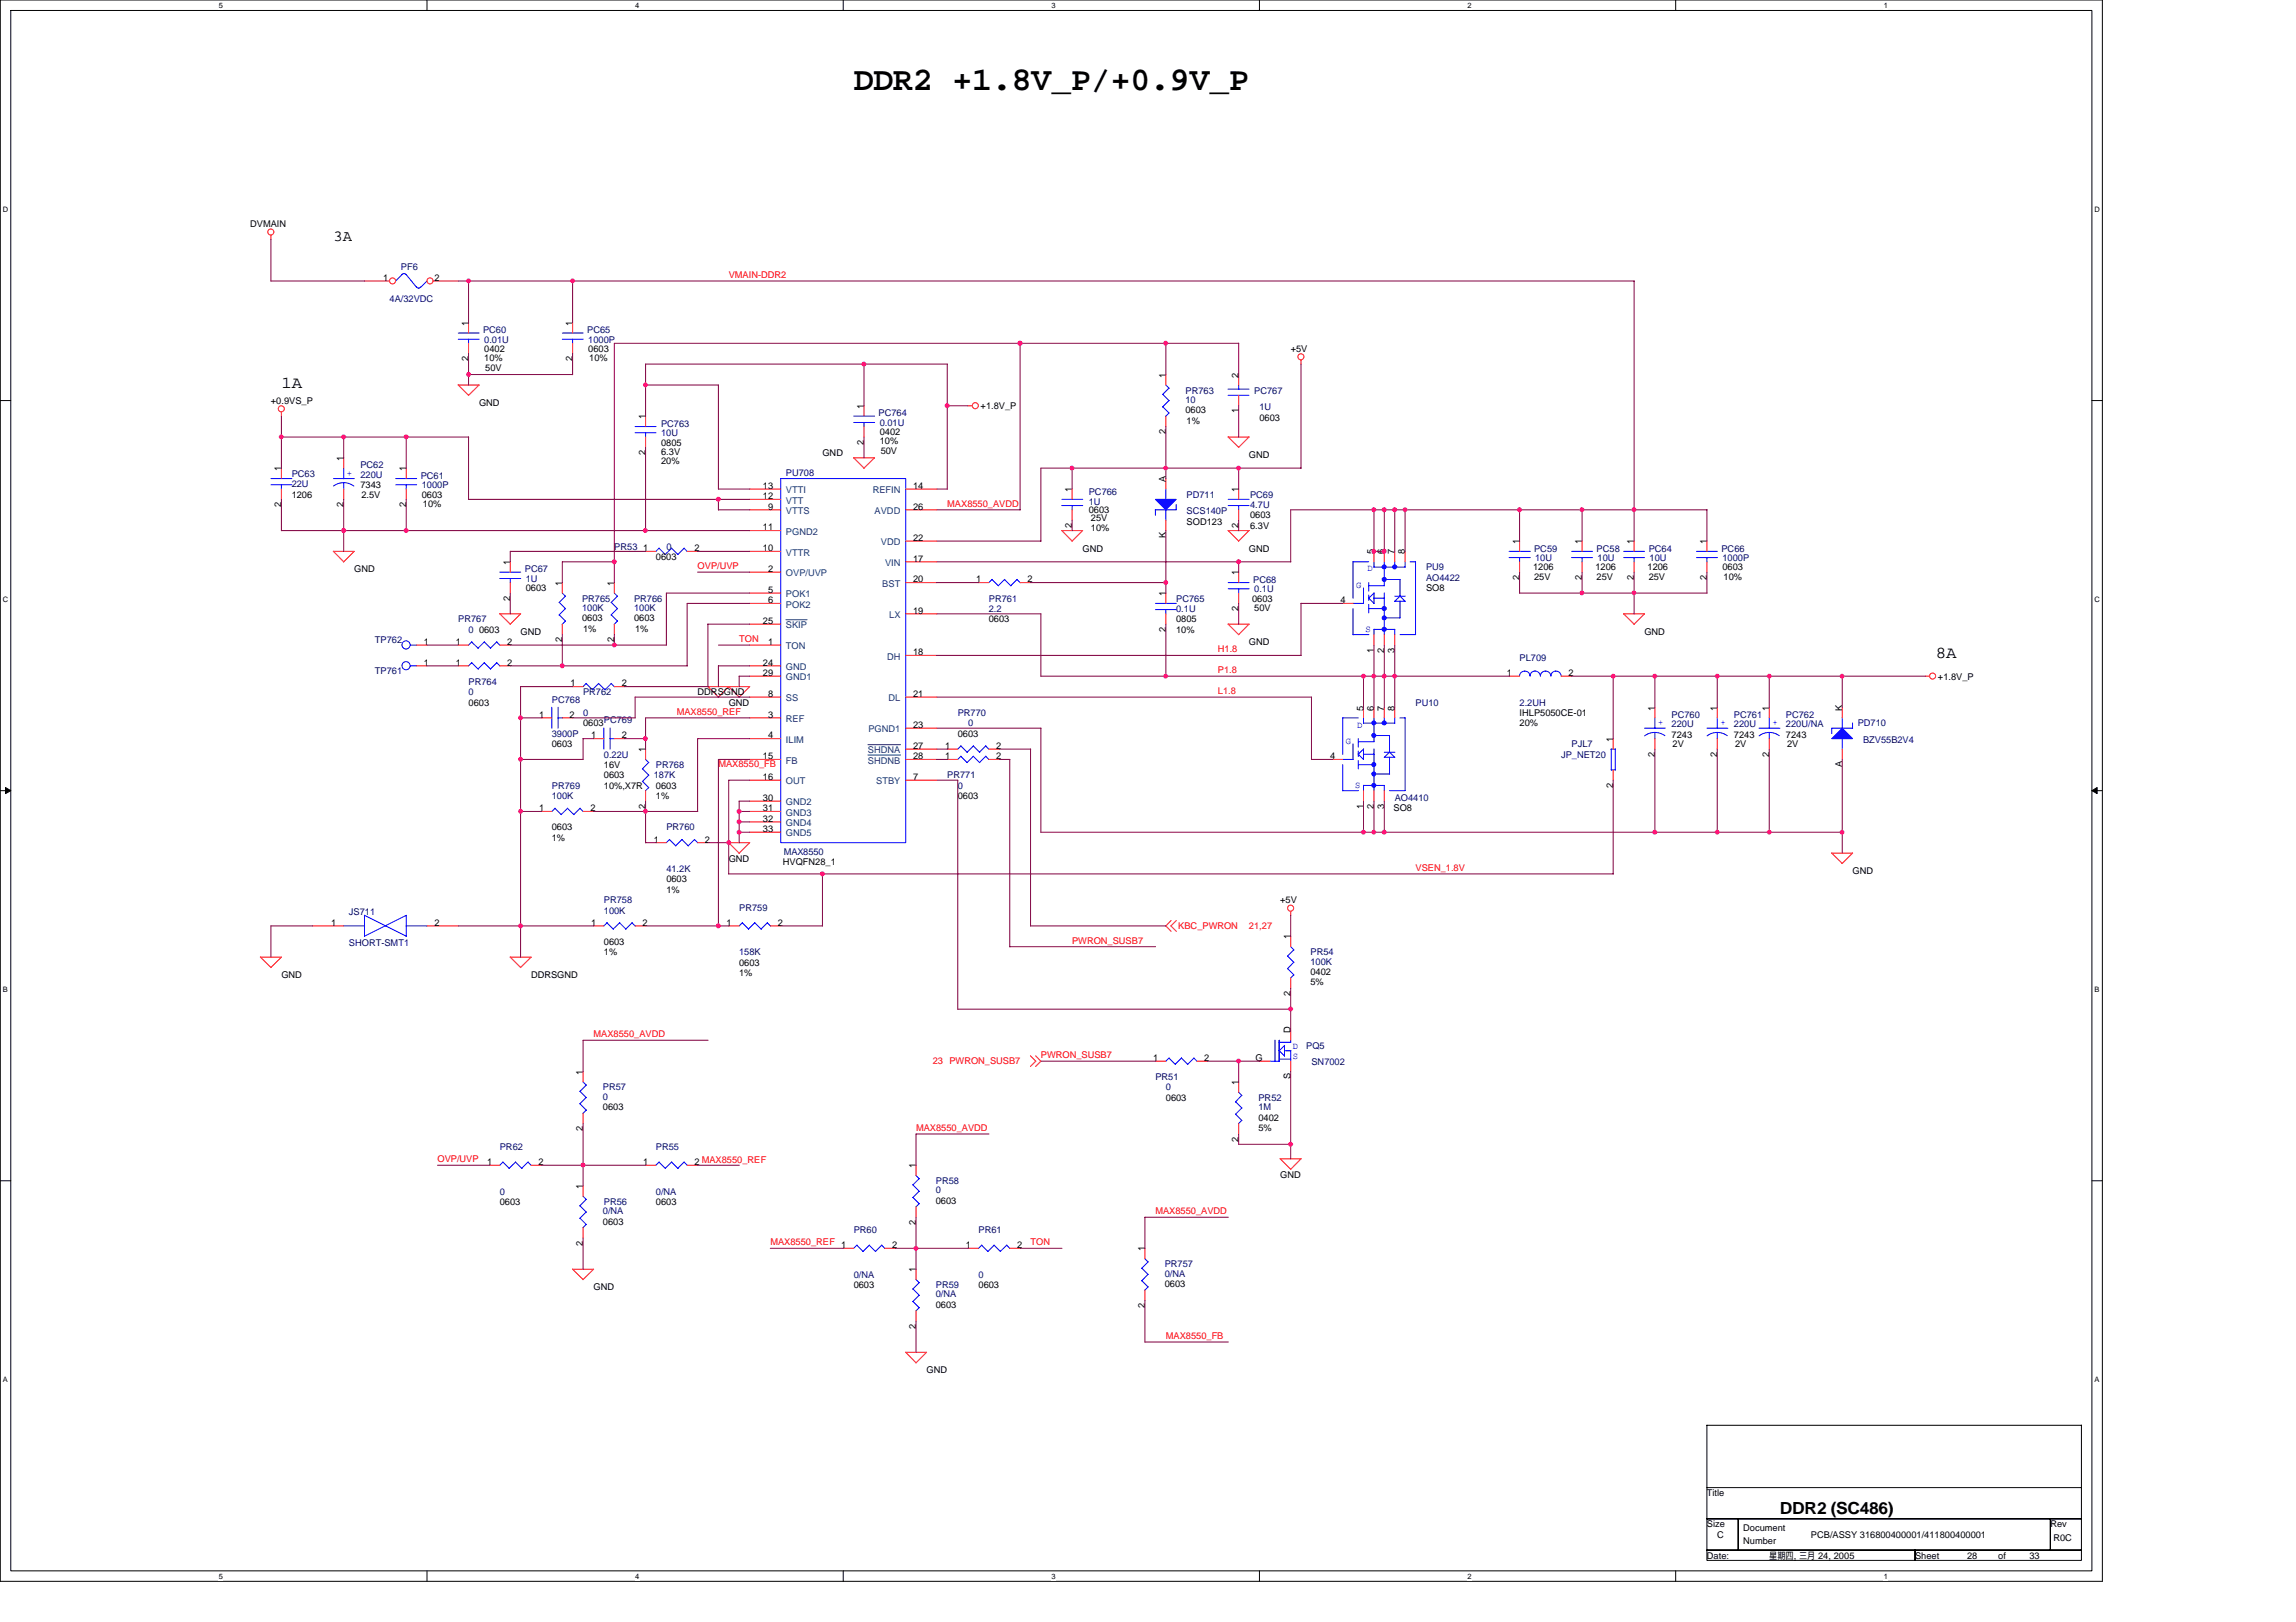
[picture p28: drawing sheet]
<svg xmlns="http://www.w3.org/2000/svg" width="297mm" height="210mm" viewBox="0 0 297 210" stroke-linecap="round" stroke-linejoin="round" font-family="sans-serif">
<defs><g id="words">
<text font-size="4.3" x="110.4" y="11.7">DDR2 +1.8V_P/+0.9V_P</text>
<g font-size="2.2">
<text x="36.4" y="50.2">1A</text>
<text x="250.4" y="85.2">8A</text>
<text x="230.2" y="195.9">DDR2 (SC486)</text>
</g>
<text font-size="2" x="43.1" y="31.2">3A</text>
<g font-size="1.2">
<text x="32.4" y="29.4">DVMAIN</text>
<text x="49.6" y="36.3">1</text>
<text x="56.2" y="36.3">2</text>
<text x="60.6" y="46.8" transform="rotate(-90 60.6 46.8)">2</text>
<text x="60.6" y="42.1" transform="rotate(-90 60.6 42.1)">1</text>
<text x="62.6" y="45.5">0402</text>
<text x="62.6" y="46.7">10%</text>
<text x="62.8" y="48">50V</text>
<text x="74.1" y="46.8" transform="rotate(-90 74.1 46.8)">2</text>
<text x="74.1" y="42.1" transform="rotate(-90 74.1 42.1)">1</text>
<text x="76.1" y="45.5">0603</text>
<text x="76.2" y="46.7">10%</text>
<text x="167" y="45.5">+5V</text>
<text x="35" y="52.3">+0.9VS_P</text>
<text x="62" y="52.5">GND</text>
<text x="111.8" y="52.9" transform="rotate(-90 111.8 52.9)">1</text>
<text x="126.9" y="52.9">+1.8V_P</text>
<text x="150.8" y="48.9" transform="rotate(-90 150.8 48.9)">1</text>
<text x="153.4" y="53.5">0603</text>
<text x="160.2" y="53.5" transform="rotate(-90 160.2 53.5)">1</text>
<text x="160.2" y="48.9" transform="rotate(-90 160.2 48.9)">2</text>
<text x="44.4" y="59.6" transform="rotate(-90 44.4 59.6)">1</text>
<text x="83.5" y="58.9" transform="rotate(-90 83.5 58.9)">2</text>
<text x="83.5" y="54.3" transform="rotate(-90 83.5 54.3)">1</text>
<text x="85.5" y="58.9">6.3V</text>
<text x="85.5" y="57.7">0805</text>
<text x="106.4" y="59">GND</text>
<text x="111.8" y="57.6" transform="rotate(-90 111.8 57.6)">2</text>
<text x="113.8" y="56.3">0402</text>
<text x="113.8" y="57.5">10%</text>
<text x="113.9" y="58.7">50V</text>
<text x="150.8" y="56.2" transform="rotate(-90 150.8 56.2)">2</text>
<text x="153.5" y="54.8">1%</text>
<text x="161.6" y="59.3">GND</text>
<text x="162.9" y="54.4">0603</text>
<text x="36.4" y="65.6" transform="rotate(-90 36.4 65.6)">2</text>
<text x="36.4" y="61" transform="rotate(-90 36.4 61)">1</text>
<text x="37.7" y="64.4">1206</text>
<text x="44.4" y="65.6" transform="rotate(-90 44.4 65.6)">2</text>
<text x="46.6" y="63.2">7343</text>
<text x="46.8" y="64.4">2.5V</text>
<text x="52.5" y="65.6" transform="rotate(-90 52.5 65.6)">2</text>
<text x="52.5" y="61" transform="rotate(-90 52.5 61)">1</text>
<text x="54.6" y="64.4">0603</text>
<text x="54.7" y="65.6">10%</text>
<text x="85.5" y="60.1">20%</text>
<text x="98.7" y="64.6">12</text>
<text x="98.7" y="63.3">13</text>
<text x="99.4" y="66">9</text>
<text x="118.1" y="63.3">14</text>
<text x="118.1" y="66">26</text>
<text x="138.7" y="63.7" transform="rotate(-90 138.7 63.7)">1</text>
<text x="150.8" y="62.3" transform="rotate(-90 150.8 62.3)">A</text>
<text x="160.2" y="63.7" transform="rotate(-90 160.2 63.7)">1</text>
<text x="83.2" y="71.3">1</text>
<text x="89.8" y="71.3">2</text>
<text x="98.7" y="71.3">10</text>
<text x="98.7" y="68.6">11</text>
<text x="118.1" y="70">22</text>
<text x="138.7" y="68.3" transform="rotate(-90 138.7 68.3)">2</text>
<text x="140.1" y="71.4">GND</text>
<text x="140.9" y="66.4">0603</text>
<text x="141.1" y="67.5">25V</text>
<text x="141.1" y="68.7">10%</text>
<text x="150.8" y="69.7" transform="rotate(-90 150.8 69.7)">K</text>
<text x="153.5" y="67.9">SOD123</text>
<text x="160.2" y="68.3" transform="rotate(-90 160.2 68.3)">2</text>
<text x="161.6" y="71.4">GND</text>
<text x="161.7" y="68.4">6.3V</text>
<text x="161.7" y="67.1">0603</text>
<text x="177.7" y="71.8" transform="rotate(-90 177.7 71.8)">5</text>
<text x="179.1" y="71.8" transform="rotate(-90 179.1 71.8)">6</text>
<text x="180.4" y="71.8" transform="rotate(-90 180.4 71.8)">7</text>
<text x="181.8" y="71.8" transform="rotate(-90 181.8 71.8)">8</text>
<text x="196.6" y="70.4" transform="rotate(-90 196.6 70.4)">1</text>
<text x="204.7" y="70.4" transform="rotate(-90 204.7 70.4)">1</text>
<text x="211.4" y="70.4" transform="rotate(-90 211.4 70.4)">1</text>
<text x="220.8" y="70.4" transform="rotate(-90 220.8 70.4)">1</text>
<text x="45.8" y="74.1">GND</text>
<text x="66" y="77.7" transform="rotate(-90 66 77.7)">2</text>
<text x="66" y="73.1" transform="rotate(-90 66 73.1)">1</text>
<text x="68" y="76.5">0603</text>
<text x="72.7" y="75.8" transform="rotate(-90 72.7 75.8)">1</text>
<text x="79.5" y="75.8" transform="rotate(-90 79.5 75.8)">1</text>
<text x="84.9" y="72.5">0603</text>
<text x="99.4" y="74">2</text>
<text x="99.4" y="76.7">5</text>
<text x="118.1" y="72.7">17</text>
<text x="118.1" y="75.4">20</text>
<text x="126.3" y="75.4">1</text>
<text x="132.9" y="75.4">2</text>
<text x="150.8" y="77.1" transform="rotate(-90 150.8 77.1)">1</text>
<text x="160.2" y="74.4" transform="rotate(-90 160.2 74.4)">1</text>
<text x="162" y="77.9">0603</text>
<text x="184.5" y="76.5">SO8</text>
<text x="196.6" y="75.1" transform="rotate(-90 196.6 75.1)">2</text>
<text x="198.3" y="73.8">1206</text>
<text x="198.5" y="75">25V</text>
<text x="204.7" y="75.1" transform="rotate(-90 204.7 75.1)">2</text>
<text x="206.4" y="73.8">1206</text>
<text x="206.6" y="75">25V</text>
<text x="211.4" y="75.1" transform="rotate(-90 211.4 75.1)">2</text>
<text x="213.1" y="73.8">1206</text>
<text x="213.3" y="75">25V</text>
<text x="220.8" y="75.1" transform="rotate(-90 220.8 75.1)">2</text>
<text x="222.8" y="73.8">0603</text>
<text x="223" y="75">10%</text>
<text x="54.8" y="83.5">1</text>
<text x="59" y="83.5">1</text>
<text x="62" y="81.9">0603</text>
<text x="65.6" y="83.5">2</text>
<text x="67.3" y="82.1">GND</text>
<text x="72.7" y="83.1" transform="rotate(-90 72.7 83.1)">2</text>
<text x="75.3" y="80.4">0603</text>
<text x="75.4" y="81.7">1%</text>
<text x="79.5" y="83.1" transform="rotate(-90 79.5 83.1)">2</text>
<text x="82" y="80.4">0603</text>
<text x="82.2" y="81.7">1%</text>
<text x="98.7" y="80.8">25</text>
<text x="99.4" y="83.5">1</text>
<text x="99.4" y="78.1">6</text>
<text x="118.1" y="79.4">19</text>
<text x="127.9" y="80.5">0603</text>
<text x="150.8" y="81.8" transform="rotate(-90 150.8 81.8)">2</text>
<text x="152.2" y="80.5">0805</text>
<text x="152.2" y="81.9">10%</text>
<text x="160.2" y="79.1" transform="rotate(-90 160.2 79.1)">2</text>
<text x="161.6" y="83.5">GND</text>
<text x="162.3" y="79.1">50V</text>
<text x="173.4" y="78.1">4</text>
<text x="212.7" y="82.1">GND</text>
<text x="54.8" y="86.1">1</text>
<text x="59" y="86.1">1</text>
<text x="65.6" y="86.1">2</text>
<text x="73.8" y="88.8">1</text>
<text x="80.4" y="88.8">2</text>
<text x="90.3" y="90">DDRSGND</text>
<text x="98.7" y="86.1">24</text>
<text x="98.7" y="87.5">29</text>
<text x="118.1" y="84.8">18</text>
<text x="177.7" y="84.5" transform="rotate(-90 177.7 84.5)">1</text>
<text x="179.1" y="84.5" transform="rotate(-90 179.1 84.5)">2</text>
<text x="180.4" y="84.5" transform="rotate(-90 180.4 84.5)">3</text>
<text x="195" y="87.5">1</text>
<text x="202.9" y="87.5">2</text>
<text x="250.7" y="87.9">+1.8V_P</text>
<text x="60.6" y="91.3">0603</text>
<text x="69.8" y="92.9">1</text>
<text x="73.7" y="92.9">2</text>
<text x="75.4" y="94">0603</text>
<text x="76.5" y="95.6">1</text>
<text x="80.4" y="95.6">2</text>
<text x="94.3" y="91.3">GND</text>
<text x="99.4" y="90.2">8</text>
<text x="99.4" y="92.9">3</text>
<text x="99.4" y="95.6">4</text>
<text x="118.1" y="90.2">21</text>
<text x="118.1" y="94.2">23</text>
<text x="123.9" y="95.3">0603</text>
<text x="176.4" y="91.9" transform="rotate(-90 176.4 91.9)">5</text>
<text x="177.7" y="91.9" transform="rotate(-90 177.7 91.9)">6</text>
<text x="179.1" y="91.9" transform="rotate(-90 179.1 91.9)">7</text>
<text x="180.4" y="91.9" transform="rotate(-90 180.4 91.9)">8</text>
<text x="196.6" y="92.6">IHLP5050CE-01</text>
<text x="196.6" y="94">20%</text>
<text x="208.7" y="96" transform="rotate(-90 208.7 96)">1</text>
<text x="214.1" y="91.9" transform="rotate(-90 214.1 91.9)">1</text>
<text x="216.3" y="95.5">7243</text>
<text x="222.1" y="91.9" transform="rotate(-90 222.1 91.9)">1</text>
<text x="224.3" y="95.5">7243</text>
<text x="228.9" y="91.9" transform="rotate(-90 228.9 91.9)">1</text>
<text x="231.1" y="95.5">7243</text>
<text x="238.3" y="91.9" transform="rotate(-90 238.3 91.9)">K</text>
<text x="71.4" y="96.7">0603</text>
<text x="78.1" y="99.4">16V</text>
<text x="78.1" y="100.7">0603</text>
<text x="83.5" y="97.3" transform="rotate(-90 83.5 97.3)">1</text>
<text x="98.7" y="98.3">15</text>
<text x="98.7" y="100.9">16</text>
<text x="118.1" y="100.9">7</text>
<text x="118.1" y="96.9">27</text>
<text x="118.1" y="98.3">28</text>
<text x="122.3" y="96.9">1</text>
<text x="122.3" y="98.3">1</text>
<text x="128.9" y="96.9">2</text>
<text x="128.9" y="98.3">2</text>
<text x="172.1" y="98.3">4</text>
<text x="208.7" y="102" transform="rotate(-90 208.7 102)">2</text>
<text x="214.1" y="97.9" transform="rotate(-90 214.1 97.9)">2</text>
<text x="216.4" y="96.7">2V</text>
<text x="222.1" y="97.9" transform="rotate(-90 222.1 97.9)">2</text>
<text x="224.5" y="96.7">2V</text>
<text x="228.9" y="97.9" transform="rotate(-90 228.9 97.9)">2</text>
<text x="231.2" y="96.7">2V</text>
<text x="238.3" y="99.3" transform="rotate(-90 238.3 99.3)">A</text>
<text x="69.8" y="105">1</text>
<text x="71.4" y="107.5">0603</text>
<text x="76.4" y="105">2</text>
<text x="78.1" y="102.1">10%,X7R</text>
<text x="83.5" y="104.7" transform="rotate(-90 83.5 104.7)">2</text>
<text x="84.9" y="102.1">0603</text>
<text x="84.9" y="103.4">1%</text>
<text x="98.7" y="103.7">30</text>
<text x="98.7" y="105">31</text>
<text x="98.7" y="106.3">32</text>
<text x="98.7" y="107.7">33</text>
<text x="123.9" y="103.4">0603</text>
<text x="176.4" y="104.7" transform="rotate(-90 176.4 104.7)">1</text>
<text x="177.7" y="104.7" transform="rotate(-90 177.7 104.7)">2</text>
<text x="179.1" y="104.7" transform="rotate(-90 179.1 104.7)">3</text>
<text x="180.3" y="104.9">SO8</text>
<text x="71.4" y="108.8">1%</text>
<text x="84.6" y="109">1</text>
<text x="91.2" y="109">2</text>
<text x="94.3" y="111.5">GND</text>
<text x="101.3" y="111.9">HVQFN28_1</text>
<text x="239.7" y="113.1">GND</text>
<text x="42.8" y="119.8">1</text>
<text x="56.2" y="119.8">2</text>
<text x="76.5" y="119.8">1</text>
<text x="83.1" y="119.8">2</text>
<text x="86.2" y="114.2">0603</text>
<text x="86.2" y="115.5">1%</text>
<text x="94" y="119.8">1</text>
<text x="100.6" y="119.8">2</text>
<text x="165.6" y="116.9">+5V</text>
<text x="78.1" y="122.3">0603</text>
<text x="78.1" y="123.6">1%</text>
<text x="95.6" y="125">0603</text>
<text x="167" y="121.6" transform="rotate(-90 167 121.6)">1</text>
<text x="36.4" y="126.6">GND</text>
<text x="68.7" y="126.6">DDRSGND</text>
<text x="95.6" y="126.3">1%</text>
<text x="167" y="128.9" transform="rotate(-90 167 128.9)">2</text>
<text x="169.5" y="126.2">0402</text>
<text x="169.5" y="127.5">5%</text>
<text x="149.2" y="137.3">1</text>
<text x="155.8" y="137.3">2</text>
<text x="162.4" y="137.3">G</text>
<text x="167" y="133.7" transform="rotate(-90 167 133.7)">D</text>
<text x="75.4" y="139.1" transform="rotate(-90 75.4 139.1)">1</text>
<text x="78" y="143.7">0603</text>
<text x="150.8" y="142.5">0603</text>
<text x="160.2" y="140.4" transform="rotate(-90 160.2 140.4)">1</text>
<text x="167" y="139.7" transform="rotate(-90 167 139.7)">S</text>
<text x="75.4" y="146.4" transform="rotate(-90 75.4 146.4)">2</text>
<text x="160.2" y="147.7" transform="rotate(-90 160.2 147.7)">2</text>
<text x="162.8" y="145">0402</text>
<text x="162.8" y="146.4">5%</text>
<text x="63" y="150.8">1</text>
<text x="64.7" y="155.9">0603</text>
<text x="69.7" y="150.8">2</text>
<text x="75.4" y="153.9" transform="rotate(-90 75.4 153.9)">1</text>
<text x="83.2" y="150.8">1</text>
<text x="84.9" y="155.9">0603</text>
<text x="89.8" y="150.8">2 MAX8550_REF</text>
<text x="118.5" y="151.2" transform="rotate(-90 118.5 151.2)">1</text>
<text x="121.1" y="155.8">0603</text>
<text x="165.6" y="152.4">GND</text>
<text x="75.4" y="161.2" transform="rotate(-90 75.4 161.2)">2</text>
<text x="78" y="158.5">0603</text>
<text x="108.8" y="161.5">1</text>
<text x="115.4" y="161.5">2</text>
<text x="118.5" y="158.5" transform="rotate(-90 118.5 158.5)">2</text>
<text x="125" y="161.5">1</text>
<text x="131.6" y="161.5">2</text>
<text x="148.1" y="161.9" transform="rotate(-90 148.1 161.9)">1</text>
<text x="76.8" y="167">GND</text>
<text x="110.4" y="166.7">0603</text>
<text x="118.5" y="164.6" transform="rotate(-90 118.5 164.6)">1</text>
<text x="126.6" y="166.7">0603</text>
<text x="150.7" y="166.6">0603</text>
<text x="118.5" y="172" transform="rotate(-90 118.5 172)">2</text>
<text x="121.1" y="169.2">0603</text>
<text x="148.1" y="169.3" transform="rotate(-90 148.1 169.3)">2</text>
<text x="119.9" y="177.7">GND</text>
<text x="220.8" y="193.6">Title</text>
<text x="220.8" y="197.7">Size</text>
<text x="265.3" y="197.7">Rev</text>
<text x="220.8" y="201.7">Date:</text>
<text x="222.2" y="199">C</text>
<text x="225.5" y="198.2">Document</text>
<text x="225.5" y="199.8">Number</text>
<text x="228.9" y="201.7">星期四, 三月 24, 2005</text>
<text x="234.3" y="199">PCB/ASSY 316800400001/411800400001</text>
<text x="247.8" y="201.7">Sheet</text>
<text x="254.5" y="201.7">28</text>
<text x="258.5" y="201.7">of</text>
<text x="262.5" y="201.7">33</text>
<text x="265.7" y="199.4">R0C</text>
</g>
<g font-size="1.2" fill="#000080">
<text x="51.9" y="34.9">PF6</text>
<text x="50.4" y="39.1">4A/32VDC</text>
<text x="62.5" y="43.1">PC60</text>
<text x="62.6" y="44.3">0.01U</text>
<text x="76" y="43.1">PC65</text>
<text x="76.1" y="44.3">1000P</text>
<text x="113.7" y="53.9">PC764</text>
<text x="153.4" y="50.9">PR763</text>
<text x="153.4" y="52.1">10</text>
<text x="162.3" y="50.9">PC767</text>
<text x="162.9" y="53.1">1U</text>
<text x="85.5" y="55.2">PC763</text>
<text x="85.5" y="56.4">10U</text>
<text x="113.8" y="55.1">0.01U</text>
<text x="37.7" y="61.7">PC63</text>
<text x="37.7" y="63">22U</text>
<text x="46.6" y="60.6">PC62</text>
<text x="46.6" y="61.8">220U</text>
<text x="54.4" y="62">PC61</text>
<text x="54.6" y="63.2">1000P</text>
<text x="101.7" y="61.6">PU708</text>
<text x="140.9" y="64.1">PC766</text>
<text x="140.9" y="65.3">1U</text>
<text x="153.5" y="64.4">PD711</text>
<text x="161.7" y="64.4">PC69</text>
<text x="161.7" y="65.7">4.7U</text>
<text x="79.5" y="71.1">PR53</text>
<text x="86.2" y="71.1">0</text>
<text x="153.5" y="66.5">SCS140P</text>
<text x="198.5" y="71.4">PC59</text>
<text x="206.6" y="71.4">PC58</text>
<text x="213.3" y="71.4">PC64</text>
<text x="222.7" y="71.4">PC66</text>
<text x="67.9" y="74.1">PC67</text>
<text x="68" y="75.3">1U</text>
<text x="75.3" y="77.9">PR765</text>
<text x="82" y="77.9">PR766</text>
<text x="127.9" y="77.9">PR761</text>
<text x="152.2" y="77.9">PC765</text>
<text x="162.1" y="75.4">PC68</text>
<text x="162.3" y="76.6">0.1U</text>
<text x="184.5" y="73.8">PU9</text>
<text x="184.5" y="75.1">AO4422</text>
<text x="198.6" y="72.6">10U</text>
<text x="206.7" y="72.6">10U</text>
<text x="213.4" y="72.6">10U</text>
<text x="222.8" y="72.6">1000P</text>
<text x="48.5" y="83.2">TP762</text>
<text x="59.3" y="80.5">PR767</text>
<text x="60.6" y="81.9">0</text>
<text x="75.3" y="79.1">100K</text>
<text x="82" y="79.1">100K</text>
<text x="127.9" y="79.2">2.2</text>
<text x="152.2" y="79.2">0.1U</text>
<text x="48.5" y="87.3">TP761</text>
<text x="60.6" y="88.6">PR764</text>
<text x="60.6" y="90">0</text>
<text x="75.4" y="90">PR762</text>
<text x="196.6" y="85.5">PL709</text>
<text x="71.4" y="90.9">PC768</text>
<text x="71.4" y="95.3">3900P</text>
<text x="75.4" y="92.6">0</text>
<text x="78.1" y="93.6">PC769</text>
<text x="123.9" y="92.6">PR770</text>
<text x="125.2" y="94">0</text>
<text x="183.1" y="91.3">PU10</text>
<text x="196.6" y="91.3">2.2UH</text>
<text x="216.3" y="92.9">PC760</text>
<text x="216.3" y="94.1">220U</text>
<text x="224.3" y="92.9">PC761</text>
<text x="224.3" y="94.1">220U</text>
<text x="231.1" y="92.9">PC762</text>
<text x="231.1" y="94.1">220U/NA</text>
<text x="240.3" y="94">PD710</text>
<text x="78.1" y="98">0.22U</text>
<text x="84.6" y="100.7">187K</text>
<text x="84.9" y="99.4">PR768</text>
<text x="122.6" y="100.7">PR771</text>
<text x="202" y="98">JP_NET20</text>
<text x="203.3" y="96.7">PJL7</text>
<text x="241" y="96.2">BZV55B2V4</text>
<text x="71.4" y="102.1">PR769</text>
<text x="71.4" y="103.4">100K</text>
<text x="86.2" y="107.5">PR760</text>
<text x="123.9" y="102.1">0</text>
<text x="180.4" y="103.7">AO4410</text>
<text x="86.2" y="112.8">41.2K</text>
<text x="101.4" y="110.7">MAX8550</text>
<text x="45.1" y="118.4">JS711</text>
<text x="78.1" y="116.9">PR758</text>
<text x="78.1" y="118.2">100K</text>
<text x="95.6" y="117.8">PR759</text>
<text x="45.1" y="122.4">SHORT-SMT1</text>
<text x="95.6" y="123.6">158K</text>
<text x="169.5" y="123.6">PR54</text>
<text x="169.5" y="124.8">100K</text>
<text x="169" y="135.7">PQ5</text>
<text x="169.7" y="137.9">SN7002</text>
<text x="78" y="141.1">PR57</text>
<text x="78" y="142.3">0</text>
<text x="149.5" y="139.8">PR51</text>
<text x="150.8" y="141.1">0</text>
<text x="162.8" y="142.5">PR52</text>
<text x="162.8" y="143.7">1M</text>
<text x="64.7" y="148.8">PR62</text>
<text x="84.9" y="148.8">PR55</text>
<text x="64.7" y="154.6">0</text>
<text x="78.1" y="155.9">PR56</text>
<text x="84.9" y="154.6">0/NA</text>
<text x="121.1" y="153.2">PR58</text>
<text x="121.1" y="154.4">0</text>
<text x="78" y="157.1">0/NA</text>
<text x="110.4" y="159.6">PR60</text>
<text x="126.6" y="159.6">PR61</text>
<text x="110.4" y="165.4">0/NA</text>
<text x="121.1" y="166.7">PR59</text>
<text x="121.1" y="167.9">0/NA</text>
<text x="126.6" y="165.4">0</text>
<text x="150.7" y="164">PR757</text>
<text x="150.7" y="165.2">0/NA</text>
</g>
<g font-size="1.2" fill="#f00">
<text x="94.3" y="36">VMAIN-DDR2</text>
<text x="122.6" y="65.6">MAX8550_AVDD</text>
<text x="90.3" y="73.7">OVP/UVP</text>
<text x="95.6" y="83.1">TON</text>
<text x="157.6" y="84.4">H1.8</text>
<text x="157.6" y="87.1">P1.8</text>
<text x="157.6" y="89.8">L1.8</text>
<text x="87.5" y="92.5">MAX8550_REF</text>
<text x="92.9" y="99.3">MAX8550_FB</text>
<text x="183.1" y="112.7">VSEN_1.8V</text>
<text x="138.7" y="122.1">PWRON_SUSB7</text>
<text x="152.4" y="120.2">KBC_PWRON</text>
<text x="161.6" y="120.2">21,27</text>
<text x="76.8" y="134.2">MAX8550_AVDD</text>
<text x="120.7" y="137.8">23 PWRON_SUSB7</text>
<text x="134.7" y="136.9">PWRON_SUSB7</text>
<text x="118.5" y="146.4">MAX8550_AVDD</text>
<text x="56.6" y="150.4">OVP/UVP</text>
<text x="99.7" y="161.2">MAX8550_REF</text>
<text x="133.3" y="161.2">TON</text>
<text x="149.5" y="157.1">MAX8550_AVDD</text>
<text x="150.8" y="173.3">MAX8550_FB</text>
</g>
<g font-size="1.2" fill="#00f">
<text x="44.9" y="61.6">+</text>
<text x="175.4" y="76.1">G</text>
<text x="176.9" y="74">D</text>
<text x="176.7" y="81.7">S</text>
<text x="175.6" y="94.1">D</text>
<text x="214.5" y="93.9">+</text>
<text x="222.6" y="93.9">+</text>
<text x="229.3" y="93.9">+</text>
<text x="174.1" y="96.3">G</text>
<text x="175.3" y="101.9">S</text>
<text x="167.3" y="135.7">D</text>
<text x="167.3" y="137.1">S</text>
</g>
<g font-size="1.2" fill="#004080">
<text x="101.7" y="65.2">VTT</text>
<text x="101.7" y="63.8">VTTI</text>
<text x="112.9" y="63.8">REFIN</text>
<text x="101.7" y="66.5">VTTS</text>
<text x="101.7" y="71.9">VTTR</text>
<text x="101.7" y="69.2">PGND2</text>
<text x="113.2" y="66.5">AVDD</text>
<text x="114" y="70.6">VDD</text>
<text x="101.7" y="74.6">OVP/UVP</text>
<text x="101.7" y="77.3">POK1</text>
<text x="114.1" y="75.9">BST</text>
<text x="114.5" y="73.3">VIN</text>
<text x="101.7" y="81.3">SKIP</text>
<text x="101.7" y="78.6">POK2</text>
<text x="115" y="80">LX</text>
<text x="101.7" y="84">TON</text>
<text x="101.7" y="86.7">GND</text>
<text x="101.7" y="88.1">GND1</text>
<text x="114.8" y="85.4">DH</text>
<text x="101.7" y="90.8">SS</text>
<text x="101.7" y="93.5">REF</text>
<text x="112.3" y="94.8">PGND1</text>
<text x="115" y="90.8">DL</text>
<text x="101.7" y="96.1">ILIM</text>
<text x="101.7" y="98.8">FB</text>
<text x="101.7" y="101.5">OUT</text>
<text x="112.3" y="98.8">SHDNB</text>
<text x="112.3" y="97.5">SHDNA</text>
<text x="113.4" y="101.5">STBY</text>
<text x="101.7" y="104.2">GND2</text>
<text x="101.7" y="105.6">GND3</text>
<text x="101.7" y="106.9">GND4</text>
<text x="101.7" y="108.2">GND5</text>
</g>
<g font-size="1">
<text x="28.3" y="1">5</text>
<text x="82.2" y="1">4</text>
<text x="136" y="1">3</text>
<text x="189.9" y="1">2</text>
<text x="243.7" y="1">1</text>
<text x=".4" y="27.4">D</text>
<text x="271" y="27.4">D</text>
<text x=".4" y="77.9">C</text>
<text x="271" y="77.9">C</text>
<text x=".4" y="128.4">B</text>
<text x="271" y="128.4">B</text>
<text x=".4" y="178.9">A</text>
<text x="271" y="178.9">A</text>
<text x="28.3" y="204.3">5</text>
<text x="82.2" y="204.3">4</text>
<text x="136" y="204.3">3</text>
<text x="189.9" y="204.3">2</text>
<text x="243.7" y="204.3">1</text>
</g>
</g></defs>
<path d="M0 0h272v204.6h-272zM1.4 1.4h269.2v201.9h-269.2z" fill="none" stroke="#000" stroke-width=".13"/>
<g fill="#fff">
<path d="M28.3 .1h.5v1.1h-.5z"/>
<path d="M28.3 203.4h.5v1.1h-.5z"/>
</g>
<path d="M55.2 0v1.4M55.2 203.3v1.3" fill="none" stroke="#000" stroke-width=".13"/>
<g fill="#fff">
<path d="M82.2 .1h.5v1.1h-.5z"/>
<path d="M82.2 203.4h.5v1.1h-.5z"/>
</g>
<path d="M109.1 0v1.4M109.1 203.3v1.3" fill="none" stroke="#000" stroke-width=".13"/>
<g fill="#fff">
<path d="M136 .1h.5v1.1h-.5z"/>
<path d="M136 203.4h.5v1.1h-.5z"/>
</g>
<path d="M162.9 0v1.4M162.9 203.3v1.3" fill="none" stroke="#000" stroke-width=".13"/>
<g fill="#fff">
<path d="M189.9 .1h.5v1.1h-.5z"/>
<path d="M189.9 203.4h.5v1.1h-.5z"/>
</g>
<path d="M216.8 0v1.4M216.8 203.3v1.3" fill="none" stroke="#000" stroke-width=".13"/>
<g fill="#fff">
<path d="M243.7 .1h.5v1.1h-.5z"/>
<path d="M243.7 203.4h.5v1.1h-.5z"/>
<path d="M.4 26.6h.7v1h-.7z"/>
<path d="M271 26.6h.6v1h-.6z"/>
<path d="M.4 77.1h.7v1h-.7z"/>
<path d="M271 77.1h.6v1h-.6z"/>
</g>
<path d="M0 51.8h1.4M270.6 51.8h1.4" fill="none" stroke="#000" stroke-width=".13"/>
<g fill="#fff">
<path d="M.4 127.6h.6v1h-.6z"/>
<path d="M271 127.6h.6v1h-.6z"/>
</g>
<path d="M0 102.3h1.4M270.6 102.3h1.4" fill="none" stroke="#000" stroke-width=".13"/>
<path d="M.7 101.9l.7 .4-.7 .4zM270.6 102.3l.7-.4v.8z" fill="#000" stroke="#000" stroke-width=".13"/>
<g fill="#fff">
<path d="M.4 178h.6v1.1h-.6z"/>
<path d="M271 178h.6v1.1h-.6z"/>
</g>
<path d="M0 152.8h1.4M270.6 152.8h1.4M220.8 192.5h48.5v4.1h-48.5zM220.8 196.6h4.1v4h-4.1zM220.8 184.4v8.1M220.8 184.4h48.5M224.9 196.6h40.4v4h-40.4zM265.3 196.6h4v4h-4zM269.3 184.4v8.1M220.8 200.6h27v1.3h-27zM247.8 200.6h21.5v1.3h-21.5z" fill="none" stroke="#000" stroke-width=".13"/>
<g fill="none" stroke="#f00" stroke-width=".13">
<path d="M35 30.4v.6M47.2 36.4h3.2M56 36.4h3.3M36.4 53.3v.6M44.5 59.2v1.4M59.3 49.8l1.3 1.4 1.4-1.4M59.3 49.8h2.7M60.6 41.7v1.4M60.6 44.4v1.4M74.1 41.7v1.4M74.1 44.4v1.4M83.5 53.8v1.4"/>
<path d="M83.5 56.6v1.3M110.4 59.2l1.4 1.4M110.4 59.2h2.8M111.8 52.5v1.3M111.8 55.2v1.4M113.1 59.2l-1.3 1.4M125.2 52.5h.6M150.8 48.5v1.3M150.8 53.8v1.4M158.9 56.5l1.3 1.4M158.9 56.6h2.7M160.2 48.5v1.3"/>
<path d="M160.2 51.2v1.3M161.6 56.6l-1.4 1.3M168.3 46.6v.5M36.4 60.6v1.3M36.4 63.3v1.3M43.1 71.3l1.4 1.4M43.1 71.4h2.7l-1.4 1.3M44.5 63.3v1.3M52.6 60.6v1.3M52.6 63.3v1.3M64.6 79.4l1.4 1.4M64.7 79.4h2.7"/>
<path d="M66 72.7v1.3M66 75.4v1.4M67.3 79.4l-1.3 1.4M72.7 75.4v1.4M79.5 75.4v1.4M83.5 71.4h1.4M88.9 71.4h1.4M97 71.4h4M97 68.7h4M97 78.1h4M97 74h4M97 76.8h4"/>
<path d="M97 66h4M97 64.6h4M97 63.3h4M117.2 79.4h4M117.2 66h4M117.2 63.3h4M117.2 72.7h4M117.2 75.4h4M117.2 70h4M126.6 75.4h1.3M132 75.4h1.3M137.3 68.6l1.4 1.4"/>
<path d="M137.4 68.7h2.7M138.7 63.3v1.3M138.7 66v1.3M140.1 68.7l-1.4 1.3M150.8 61.9v1.4M150.8 67.3v1.4M150.8 76.8v1.3M150.8 79.4v1.4M158.9 68.6l1.3 1.4M158.9 68.7h2.7M160.2 63.3v1.3M160.2 66v1.3"/>
<path d="M160.2 74v1.4M160.2 76.8v1.3M161.6 68.7l-1.4 1.3M173.7 78.1h1.3M177.8 71.4v1.3M179.1 71.4v1.3M180.4 71.4v1.3M181.8 71.4v1.3M196.6 70v1.4M196.6 72.7v1.3M204.7 70v1.4M204.7 72.7v1.3"/>
<path d="M210 79.4l1.4 1.4M210.1 79.4h2.7l-1.4 1.4M211.4 70v1.4M211.4 72.7v1.3M220.8 70v1.4M220.8 72.7v1.3M53.9 86.2h1.3M53.9 83.5h1.3M59.3 86.2h1.3M59.3 83.5h1.3M64.7 86.2h1.3M64.7 83.5h1.3"/>
<path d="M70.1 92.9h1.3M72.7 92.9h1.4M72.7 80.8v1.3M74.1 88.9h1.3M76.8 95.6h1.3M79.5 88.9h1.3M79.5 80.8v1.3M79.5 95.6h1.3M83.5 96.9v1.4M91.6 88.8l1.3 1.4M91.6 88.9h5.4l-1.4 1.3M94.3 88.8l1.3 1.4"/>
<path d="M94.3 88.9l-1.4 1.3M97 87.5h4M97 80.8h4M97 86.2h4M97 83.5h4M97 90.2h4M97 98.3h4M97 92.9h4M97 95.6h4M117.2 90.2h4M117.2 84.8h4M117.2 94.2h4"/>
<path d="M117.2 96.9h4M117.2 98.3h4M122.6 96.9h1.3M122.6 98.3h1.3M127.9 96.9h1.4M127.9 98.3h1.4M158.9 80.8l1.3 1.3M158.9 80.8h2.7M161.6 80.8l-1.4 1.3M172.4 98.3h1.3M176.4 91.5v1.4M177.8 82.1v1.4"/>
<path d="M177.8 91.5v1.4M179.1 82.1v1.4M179.1 91.5v1.4M180.4 82.1v1.4M180.4 91.5v1.4M195.2 87.5h1.4M202 87.5h1.3M208.7 95.6v1.3M208.7 99.6v1.4M214.1 91.5v1.4M214.1 95.6v1.3M222.2 91.5v1.4"/>
<path d="M222.2 95.6v1.3M228.9 91.5v1.4M228.9 95.6v1.3M238.3 91.5v1.4M238.3 96.9v1.4M249.1 87.5h.5M40.4 119.8h4.1M55.2 119.8h4.1M70.1 105h1.3M75.4 105h1.4M76.8 119.8h1.3M82.2 119.8h1.3"/>
<path d="M83.5 102.3v1.4M84.9 109.1h1.3M90.3 109.1h1.3M94.3 109l1.3 1.4M94.3 109.1h2.7l-1.4 1.3M94.3 119.8h1.3M97 101h4M97 103.7h4M97 105h4M97 106.4h4M97 107.7h4M99.7 119.8h1.3"/>
<path d="M117.2 101h4M151.5 119.1l-.7 .7 .7 .7M152.2 119.1l-.7 .7 .7 .7M167 117.9v.6M176.4 102.3v1.4M177.8 102.3v1.4M179.1 102.3v1.4M237 110.4l1.3 1.3M237 110.4h2.7M239.7 110.4l-1.4 1.4M33.7 123.8l1.3 1.4M33.7 123.9h2.7l-1.4 1.3"/>
<path d="M66 123.8l1.3 1.4M66 123.9h2.7M68.7 123.9l-1.4 1.3M75.4 138.7v1.3M133.3 136.6l.7 .7-.7 .7M134 136.6l.7 .7-.7 .7M149.5 137.3h1.3M154.9 137.3h1.3M162.9 137.3h1.4M167 121.2v1.3M167 126.6v1.3M167 133.3v1.3"/>
<path d="M167 137.3v1.4M63.3 150.8h1.4M68.7 150.8h1.4M75.4 144.1v1.3M75.4 153.5v1.3M75.4 158.9v1.3M83.5 150.8h1.4M88.9 150.8h1.4M118.5 150.8v1.3M118.5 156.2v1.3M160.2 140v1.4M160.2 145.4v1.3"/>
<path d="M165.6 149.9l1.4 1.4M165.6 150h2.7M168.3 150l-1.3 1.3M76.8 164.3l-1.4 1.3-1.3-1.3h2.7M109.1 161.5h1.3M114.5 161.5h1.3M117.2 175l1.3 1.4M117.2 175h2.7M118.5 164.3v1.3M118.5 169.6v1.4M119.9 175l-1.4 1.4M125.2 161.5h1.4"/>
<path d="M130.6 161.5h1.4M148.1 161.5v1.4M148.1 166.9v1.4"/>
<circle cx="35" cy="30" r=".39"/>
<circle cx="50.8" cy="36.4" r=".39"/>
<circle cx="55.6" cy="36.4" r=".39"/>
<circle cx="36.4" cy="52.9" r=".39"/>
<circle cx="126.2" cy="52.5" r=".39"/>
<circle cx="168.3" cy="46.2" r=".39"/>
<circle cx="250" cy="87.5" r=".39"/>
<circle cx="167" cy="117.5" r=".39"/>
</g>
<g fill="none" stroke="#00f" stroke-width=".13">
<path d="M52 35.5l.3-.1 .2 .1 1.4 1.7M52 35.5l-.8 .9M53.9 37.1l.2 .2 .3-.2M55.3 36.3l-.9 .9M59.3 43.1h2.7M59.3 43.9h2.7M60.6 43.9v.5M72.7 43.1h2.8M72.7 43.9h2.8M74.1 43.9v.5M82.2 55.2h2.7M82.2 56h2.7"/>
<path d="M83.5 56v.6M110.4 53.8h2.8M110.4 54.7h2.8M111.8 54.7v.5M150.4 51l.9 .9M150.4 52.6l.9 .9M150.8 49.8l.5 .4M151.2 50.2l-.8 .9M151.2 51.8l-.8 .9M151.2 53.4l-.4 .5M158.9 51.2h2.7M158.9 50.4h2.7"/>
<path d="M160.2 49.8v.6M35 61.9h2.8M35 62.7h2.8M36.4 62.7v.6M43.1 62.9a2.14 2.14 0 0 1 1.3-.4h.1a2.14 2.14 0 0 1 1.3 .4M43.1 61.9h2.7M44.5 60.6v1.4M44.5 62.5v.8M51.2 61.9h2.7M51.2 62.7h2.7M52.6 62.7v.6M64.7 74h2.7"/>
<path d="M64.7 74.9h2.7M66 74.9v.5M72.3 78l.9 .8M72.3 79.6l.9 .8M72.7 76.8l.5 .4M73.1 77.2l-.8 .8M73.1 78.8l-.8 .8M79.1 78l.8 .8M79.1 79.6l.8 .8M79.5 76.8l.4 .4M79.9 77.2l-.8 .8M79.9 78.8l-.8 .8"/>
<path d="M85.3 71l.8 .8M85.3 70.9l-.4 .5M86.9 71l.8 .8M86.9 70.9l-.8 .9M88.5 71l.4 .4M88.5 70.9l-.8 .9M101 61.9h16.2v47.2h-16.2zM128.3 75l.9 .8M128.4 75l-.5 .4M130 75l.8 .8M130 75l-.8 .8M131.6 75l.4 .4"/>
<path d="M131.6 75l-.8 .8M137.4 64.6h2.7M137.4 65.4h2.7M138.7 65.4v.6M149.5 78.1h2.7M149.5 66v.7M149.5 78.9h2.7M150.8 63.3v1.3M150.8 66v1.3M150.8 78.9v.6M152.2 65.3v.7h-2.7M158.9 75.4h2.7"/>
<path d="M158.9 76.2h2.7M158.9 64.6h2.7M158.9 65.4h2.7M160.2 65.4v.6M160.2 76.2v.6M175 78.1h1.4M175 72.7h2.1M175 72.7v4.7M175 78.8v3.3M176.4 76.1v2M177.1 77.4l.7 .7M177.1 75.4v1.1"/>
<path d="M177.1 77v.7M177.1 78.2v1.1M177.1 78.8h2M177.1 75.8h2M177.7 77.4h1.4M177.8 72.7v.7M177.8 76.8v1.3M177.8 73.4h4M177.8 76.7l-.7 .7M179.1 75h2M179.1 72.7v3.1M179.1 76.7v5.4"/>
<path d="M179.1 80h2M180.4 72.7v.7M180.4 77.2h1.4M181.1 77.1l.7 .7M181.1 75v2.2M181.1 77.8v2.2M181.1 77.1l-.7 .7h1.4M181.8 72.7v.7M182.4 72.7h.7M183.1 72.7v9.4M195.2 71.4h2.8M195.2 72.2h2.8"/>
<path d="M196.6 72.2v.5M203.3 71.4h2.7M203.3 72.2h2.7M204.7 72.2v.5M210.1 71.4h2.7M210.1 72.2h2.7M211.4 72.2v.5M219.5 71.4h2.7M219.5 72.2h2.7M220.8 72.2v.5M53.1 86.2h.8M53.1 83.5h.8"/>
<path d="M61 83.1l.9 .8M61 85.8l.9 .8M61 83.1l-.4 .4M61 85.7l-.4 .5M62.7 83.1l.8 .8M62.7 85.8l.8 .8M62.7 83.1l-.9 .8M62.7 85.7l-.9 .9M64.3 83.1l.4 .4M64.3 85.8l.4 .4M64.3 83.1l-.8 .8M64.3 85.7l-.8 .9"/>
<path d="M71.4 91.5v2.7M72.2 92.9h.6M72.2 91.5v2.7M73.1 80.4l-.4 .4M75.9 88.4l-.5 .5M77.4 88.5l.9 .8M77.5 88.4l-.8 .9-.9-.8M78.1 94.2v2.7M78.9 95.6h.6M78.9 94.2v2.7M79.1 88.5l.4 .4M79.1 88.4l-.8 .9"/>
<path d="M79.9 80.4l-.4 .4M83.1 99.5l.8 .8M83.5 98.3l.4 .4M83.9 98.7l-.8 .8M124.3 96.5l.8 .9M124.3 97.9l.8 .8M124.3 96.5l-.4 .4M124.3 97.9l-.4 .4M125.9 96.5l.8 .9M125.9 97.9l.8 .8M125.9 96.5l-.8 .8M125.9 97.9l-.8 .8"/>
<path d="M127.5 96.5l.4 .5M127.5 97.9l.4 .4M127.5 96.5l-.8 .8M127.5 97.9l-.8 .8M173.7 92.9h2M173.7 92.9v4.7M173.7 99v3.3h2M175 96.3v2h-1.3M175 82.1h2.1M175.7 95.6v1.1M175.7 97.2v.7M175.7 98.4v1.1"/>
<path d="M175.7 99h2.1M175.7 96h2.1M176.4 97.6h1.4M176.4 92.9v.7M176.4 96.9v1.4l-.7-.7M176.4 93.6h4M176.4 96.9l-.7 .7M177.7 95.2h2.1M177.8 92.9v3.1M177.8 96.9v5.4M179.1 92.9v.7M179.1 97.3h1.4"/>
<path d="M179.7 97.3l.7 .7M179.8 95.2v2.1M179.8 98v2.2M179.8 97.3l-.7 .7h1.4M180.4 81.4v.7M180.4 92.9v.7M180.5 81.4h-2.7v.7M181.1 92.9h.7v9.4M181.1 82.1h2.1M196.6 87.5a.68 .68 0 0 1 .7-.7 .68 .68 0 0 1 .6 .7 .67 .67 0 0 1 .7-.7 .67 .67 0 0 1 .7 .7 .68 .68 0 0 1 .7-.7 .68 .68 0 0 1 .6 .7 .67 .67 0 0 1 .7-.7 .67 .67 0 0 1 .7 .7M208.4 96.9h.6v2.7M208.4 96.9v2.8"/>
<path d="M208.4 99.6h.6M212.7 94.2h2.8M214.1 92.9v1.4M214.1 94.8v.8M215.4 95.2a2.19 2.19 0 0 0-1.3-.4 2.14 2.14 0 0 0-1.3 .4M220.8 94.2h2.7M222.2 92.9v1.4M222.2 94.8v.8M223.5 95.2a2.15 2.15 0 0 0-1.4-.4 2.08 2.08 0 0 0-1.3 .4M227.6 94.2h2.7M228.9 92.9v1.4M228.9 94.8v.8"/>
<path d="M230.2 95.2a2.15 2.15 0 0 0-1.3-.4 2.08 2.08 0 0 0-1.3 .4M238.3 92.9v1.3M238.3 95.6v1.3M239.7 93.6v.6M239.7 94.2h-2.7v.7M44.5 119.8h2.7M47.1 118.4l5.5 2.8M47.2 118.4v2.8M52.6 119.8h2.7M52.6 118.5v2.7M52.6 118.4l-5.4 2.8M71.4 105l.4-.4 .8 .8"/>
<path d="M73.4 104.6l.8 .8M73.4 104.6l-.8 .8M75 104.6l.5 .4M75.1 104.6l-.9 .8M78.5 119.4l.9 .8M78.5 119.4l-.4 .4M80.2 119.4l.8 .8M80.2 119.4l-.9 .8M81.8 119.4l.4 .4M81.8 119.4l-.8 .8M83.1 101.1l.8 .8M83.9 100.3l-.8 .8"/>
<path d="M83.9 101.9l-.4 .4M86.6 108.6l.8 .9M86.6 108.6l-.4 .5M87.4 109.5l.8-.9 .8 .9M89.8 108.6l.5 .5M89.9 108.6l-.9 .9M96 119.4l.9 .8M96.1 119.4l-.5 .4M99.3 119.4l.4 .4M99.3 119.4l-.8 .8M176.4 101.6v.7M176.4 101.6h2.7"/>
<path d="M177.8 100.2h2M179.1 101.6v.7M179.8 102.3h2M96.8 120.2l.9-.8 .8 .8M151.2 136.9l.9 .9M151.3 136.9l-.5 .4M152.8 136.9l.9 .9M152.9 136.9l-.9 .8M154.4 136.9l.5 .5M154.5 136.9l-.9 .8M164.3 137.3h1.2M164.9 134.6v2.7"/>
<path d="M165.5 136l.7 .7M165.5 134.6v2.8M165.5 137.1h1.5M166.2 136h.8M166.2 135.3v1.4M166.2 135.3l-.7 .7M166.6 123.7l.8 .8M167 122.5l.4 .4M167 134.6v.3h-1.5M167 136v1.3M167.4 122.9l-.8 .8M167.4 124.5l-.8 .9 .8 .8"/>
<path d="M167.4 126.2l-.4 .4M65.1 150.4l-.4 .4M66.7 150.4l.8 .8M66.7 150.4l-.8 .8-.8-.8M68.3 150.4l.4 .4M68.3 150.4l-.8 .8M75 141.2l.9 .8M75 142.8l.9 .9-.5 .4M75 156l.9 .9M75 157.6l.9 .9M75.4 140l.5 .4-.9 .8M75.4 154.8l.5 .4"/>
<path d="M75.8 142l-.8 .9M75.8 155.2l-.8 .9M75.8 156.8l-.8 .9M75.8 158.5l-.4 .4M85.3 150.4l.8 .8M85.3 150.4l-.4 .4M86.9 150.4l.8 .8M86.9 150.4l-.8 .8M88.5 150.4l.4 .4M88.5 150.4l-.8 .8M118.1 153.3l.8 .9M118.1 155l.8 .8"/>
<path d="M118.5 152.1l.4 .4M118.9 152.5l-.8 .9M118.9 154.2l-.8 .8M118.9 155.8l-.4 .4M159.8 142.6l.9 .8M159.8 144.2l.9 .8M160.2 141.4l.5 .4M160.7 141.8l-.9 .8M160.7 143.4l-.9 .8M160.7 145l-.5 .4M110.8 161.1l.9 .9M110.9 161.1l-.5 .4"/>
<path d="M112.5 161.1l.8 .9M112.5 161.1l-.8 .8M114.5 161.6l-.4-.5-.8 .8M118.1 166.8l.8 .8-.8 .8M118.1 168.4l.8 .8M118.5 165.6l.4 .4M118.9 166l-.8 .8M118.9 169.2l-.4 .5M126.6 161.5l.4-.4 .8 .9M128.6 161.1l.8 .9M128.6 161.1l-.8 .8M130.7 161.6l-.4-.5-.9 .8"/>
<path d="M147.7 164.1l.8 .8M147.7 165.7l.8 .9M148.1 162.9l.4 .4M148.5 163.3l-.8 .8M148.5 164.9l-.8 .9M148.5 166.5l-.4 .5"/>
<circle cx="52.5" cy="83.5" r=".53"/>
<circle cx="52.5" cy="86.1" r=".53"/>
</g>
<g fill="#00f" stroke="#00f" stroke-width=".13">
<path d="M149.5 64.6h2.7l-1.4 1.4z" fill-rule="evenodd"/>
<path d="M237 95.6l1.3-1.4 1.4 1.4z" fill-rule="evenodd"/>
<circle cx="180.4" cy="73.4" r=".26"/>
<circle cx="179.1" cy="78.7" r=".27"/>
<circle cx="179.1" cy="81.4" r=".27"/>
<circle cx="179.1" cy="73.4" r=".26"/>
<circle cx="179.1" cy="75" r=".27"/>
<circle cx="179.1" cy="80" r=".26"/>
<circle cx="179.1" cy="93.6" r=".26"/>
<circle cx="177.7" cy="98.9" r=".26"/>
<circle cx="177.7" cy="101.6" r=".26"/>
<circle cx="177.7" cy="93.6" r=".25"/>
<circle cx="177.7" cy="95.2" r=".26"/>
<circle cx="177.7" cy="100.2" r=".25"/>
</g>
<path d="M101.7 80.2h2.7M112.3 96.4h4.2M112.3 97.7h4.2" fill="none" stroke="#004080" stroke-width=".13"/>
<g fill="none" stroke="#800040" stroke-width=".13">
<path d="M35 31v5.4M35 36.4h12.2M59.3 36.4h152.1M60.6 36.4v5.4M74.1 36.3v5.4M211.4 36.4v33.6M36.4 56.6h24.2M36.4 53.8v6.8M44.5 56.6v2.7M52.6 56.5v4.1M60.6 45.8v4M60.6 56.6v8"/>
<path d="M74.1 45.8v2.7h-13.5M83.5 49.8h9.4v13.5h4.1M83.5 47.1v6.7M83.5 57.9v10.8M83.5 47.1h39.1M111.8 47.1v5.4M111.8 56.6v2.7M122.5 52.5h2.7M122.6 47.1v16.2M132 44.4v21.6M150.8 44.4v4.1M150.8 55.2v6.8"/>
<path d="M160.2 44.4v4.1M160.2 52.5v4.1M160.3 44.4h-80.8v31M168.3 47.1v13.5M36.4 68.7h60.6M36.4 64.6v4.1M44.5 64.6v6.8M52.6 64.6v4.1M60.6 64.6h36.4M66 71.3v1.4M66 76.8v2.7M66 71.4h17.5"/>
<path d="M79.5 72.7h-6.8v2.7M90.3 71.4h6.7M90.3 74h6.7M92.9 66h4.1M92.9 64.6v1.4M97 76.8h-10.8v6.7M97 78.1h-8.1v8.1M121.2 75.4h5.4M121.2 66h10.8M121.2 70h13.5M121.2 72.7h45.8M121.2 79.4h13.5"/>
<path d="M121.2 63.3h1.4M133.3 75.4h17.6M134.7 79.4v8.1M138.7 60.6v2.7M138.7 67.3v1.4M150.8 68.7v8.1M160.2 60.6v2.7M160.2 67.3v1.4M160.2 72.7v1.3M160.2 78.1v2.7M168.3 60.6h-33.6v9.4M173.7 78.1h-5.4v6.7"/>
<path d="M177.7 71.4h1.4M177.8 66v5.4M179.1 66v5.4M180.4 66v5.4M181.8 66v5.4M196.6 76.8h24.2M196.6 66v4M196.6 74v2.8M204.7 66v4M204.7 74v2.8M211.4 74v5.5M220.8 66v4"/>
<path d="M220.8 74v2.8M220.8 66h-53.8v6.7M55.2 83.5h4.1M55.2 86.2h4.1M66 83.5h20.2M66 86.2h22.9M67.3 92.9h2.8M72.7 82.1v4.1M74.1 88.9h-6.8v35M74.1 92.9h8.1M76.8 95.6h-1.4v2.7h-8.1M79.5 82.1v1.4"/>
<path d="M80.8 95.6h2.7M92.9 83.5h4.1M95.6 87.5h1.4M95.6 87.5v1.4M97 86.2h-4.1v2.7M97 98.3h-4.1v21.5M97 90.2h-14.8v2.7M97 80.8h-5.4v8.1h-10.8M97 95.6h-6.7v9.4M97 92.9h-13.5v4.1M121.2 84.8h47.1M121.2 96.9h1.4"/>
<path d="M121.2 98.3h1.4M121.2 90.2h48.5M121.2 94.2h13.5M129.3 96.9h4M129.3 98.3h1.4M130.6 98.3v24.2M133.3 96.9v22.9h17.6M134.7 87.5h60.6M134.7 94.2v13.5h103.6M150.8 80.8v6.7M169.7 90.2v8.1h2.7M176.4 87.5v4"/>
<path d="M177.8 83.5v8M179.1 83.5v8M180.4 83.5v8M203.3 87.5h45.8M208.7 87.5v8.1M214.1 87.5v4M214.1 96.9v10.8M222.2 87.5v4M222.2 96.9v10.8M228.9 87.5v4M228.9 96.9v10.8M238.3 87.5v4"/>
<path d="M238.3 98.3v12.1M35 119.8h5.4M35 119.8v4.1M59.3 119.8h17.5M67.3 105h2.8M76.8 105h13.5M83.5 119.8h10.8M83.5 103.7v5.4h1.4M91.6 109.1h2.7M95.6 105h1.4M95.6 103.7h1.4M95.6 106.4h1.4"/>
<path d="M95.6 107.7h1.4M95.6 103.7v5.4M97 101h-2.7v12.1h114.4v-12.1M106.4 113.1v6.7h-5.4M121.2 101h2.7M123.9 101v29.6M167 118.5v2.7M176.4 103.7v4M177.8 103.7v4M179.1 103.7v4M91.6 134.6h-16.2v4.1M123.9 130.6h43.1"/>
<path d="M130.6 122.5h18.9M134.7 137.3h14.8M156.2 137.3h6.8M160.2 137.3v2.7M167 127.9v5.4M167 138.7v11.3M56.6 150.8h6.7M70.1 150.8h13.4M75.4 145.4v8.1M90.3 150.8h5.3M118.5 157.5v6.8M127.9 146.7h-9.4v4.1"/>
<path d="M158.9 157.5h-10.8v4.1M160.2 146.7v1.4M160.2 148.1h6.8M75.4 160.2v4.1M99.6 161.5h9.5M115.8 161.5h9.5M118.5 171v4M132 161.5h5.4M148.1 168.3v5.4h10.8"/>
</g>
<g fill="#f0f" stroke="#f0f" stroke-width=".13">
<circle cx="177.7" cy="107.7" r=".25"/>
<circle cx="106.4" cy="113.1" r=".27"/>
<circle cx="238.3" cy="107.7" r=".25"/>
<circle cx="92.9" cy="64.6" r=".27"/>
<circle cx="222.2" cy="87.5" r=".25"/>
<circle cx="150.8" cy="60.6" r=".25"/>
<circle cx="228.9" cy="107.7" r=".25"/>
<circle cx="44.5" cy="68.7" r=".27"/>
<circle cx="52.5" cy="68.7" r=".27"/>
<circle cx="75.4" cy="150.8" r=".26"/>
<circle cx="132" cy="44.4" r=".27"/>
<circle cx="228.9" cy="87.5" r=".25"/>
<circle cx="67.3" cy="92.9" r=".26"/>
<circle cx="181.8" cy="66" r=".26"/>
<circle cx="180.4" cy="66" r=".27"/>
<circle cx="92.9" cy="119.8" r=".27"/>
<circle cx="204.7" cy="66" r=".26"/>
<circle cx="150.8" cy="75.4" r=".26"/>
<circle cx="177.7" cy="87.5" r=".25"/>
<circle cx="111.8" cy="47.1" r=".26"/>
<circle cx="167" cy="148.1" r=".26"/>
<circle cx="150.8" cy="44.4" r=".26"/>
<circle cx="160.2" cy="72.7" r=".27"/>
<circle cx="52.5" cy="56.5" r=".26"/>
<circle cx="179.1" cy="66" r=".27"/>
<circle cx="179.1" cy="71.3" r=".27"/>
<circle cx="79.5" cy="83.5" r=".26"/>
<circle cx="177.7" cy="71.3" r=".26"/>
<circle cx="95.6" cy="107.7" r=".26"/>
<circle cx="60.6" cy="36.3" r=".25"/>
<circle cx="208.7" cy="87.5" r=".25"/>
<circle cx="211.4" cy="76.7" r=".25"/>
<circle cx="67.3" cy="119.8" r=".26"/>
<circle cx="177.7" cy="66" r=".26"/>
<circle cx="72.7" cy="86.2" r=".27"/>
<circle cx="167" cy="130.6" r=".26"/>
<circle cx="83.5" cy="68.7" r=".26"/>
<circle cx="180.4" cy="87.5" r=".26"/>
<circle cx="211.4" cy="66" r=".26"/>
<circle cx="222.2" cy="107.7" r=".25"/>
<circle cx="179.1" cy="87.5" r=".26"/>
<circle cx="67.3" cy="105" r=".26"/>
<circle cx="79.5" cy="72.7" r=".27"/>
<circle cx="214.1" cy="107.7" r=".26"/>
<circle cx="67.3" cy="98.3" r=".26"/>
<circle cx="196.6" cy="66" r=".27"/>
<circle cx="179.1" cy="107.7" r=".26"/>
<circle cx="36.4" cy="56.5" r=".25"/>
<circle cx="44.5" cy="56.5" r=".26"/>
<circle cx="83.5" cy="105" r=".26"/>
<circle cx="94.3" cy="109" r=".26"/>
<circle cx="60.6" cy="48.5" r=".26"/>
<circle cx="95.6" cy="105" r=".27"/>
<circle cx="214.1" cy="87.5" r=".26"/>
<circle cx="204.7" cy="76.7" r=".25"/>
<circle cx="118.5" cy="161.5" r=".26"/>
<circle cx="150.8" cy="87.5" r=".25"/>
<circle cx="176.4" cy="87.5" r=".26"/>
<circle cx="138.7" cy="60.6" r=".26"/>
<circle cx="83.5" cy="49.8" r=".25"/>
<circle cx="95.6" cy="106.3" r=".27"/>
<circle cx="83.5" cy="95.6" r=".26"/>
<circle cx="160.2" cy="60.6" r=".26"/>
<circle cx="238.3" cy="87.5" r=".25"/>
<circle cx="160.2" cy="137.3" r=".26"/>
<circle cx="122.5" cy="52.5" r=".27"/>
<circle cx="176.4" cy="107.7" r=".26"/>
<circle cx="74.1" cy="36.3" r=".25"/>
</g>
<use href="#words"/>
</svg>
